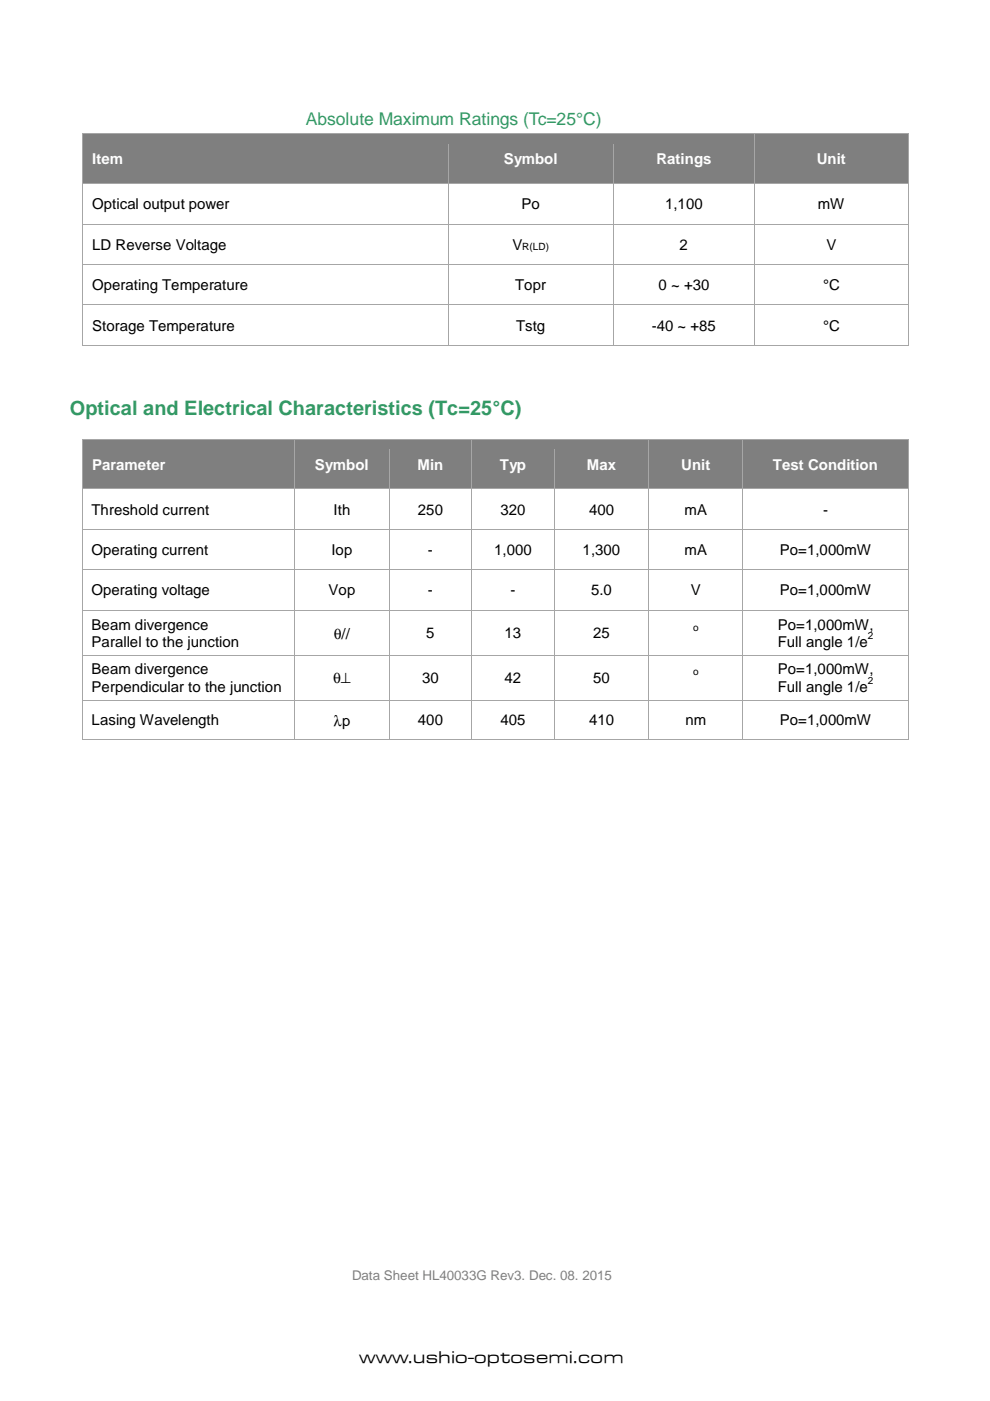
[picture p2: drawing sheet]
<svg xmlns="http://www.w3.org/2000/svg" width="210mm" height="297mm" viewBox="0 0 210 297" stroke-linecap="round" stroke-linejoin="round" font-family="sans-serif">
<defs><g id="words">
<text font-size="4.2" fill="#339965" x="14.8" y="87.9">Optical and Electrical Characteristics (Tc=25°C)</text>
<text font-size="3.7" fill="#339965" x="64.8" y="26.4">Absolute Maximum Ratings (Tc=25°C)</text>
<text font-size="3.7" x="76.2" y="288.9">www.ushio-optosemi.com</text>
<g font-size="3.2" fill="#fff">
<text x="19.6" y="34.8">Item</text>
<text x="106.8" y="34.8">Symbol</text>
<text x="139.2" y="34.8">Ratings</text>
<text x="173.2" y="34.8">Unit</text>
<text x="19.5" y="99.6">Parameter</text>
<text x="66.8" y="99.6">Symbol</text>
<text x="88.5" y="99.6">Min</text>
<text x="106" y="99.6">Typ</text>
<text x="124.4" y="99.6">Max</text>
<text x="144.4" y="99.6">Unit</text>
<text x="163.9" y="99.6">Test Condition</text>
</g>
<g font-size="3.2">
<text x="19.6" y="44.4">Optical output power</text>
<text x="110.6" y="44.4">Po</text>
<text x="141" y="44.4">1,100</text>
<text x="173.4" y="44.4">mW</text>
<text x="19.6" y="53">LD Reverse Voltage</text>
<text x="108.6" y="53">V</text>
<text x="144.1" y="53">2</text>
<text x="175.2" y="53">V</text>
<text x="19.6" y="61.5">Operating Temperature</text>
<text x="109.3" y="61.5">Topr</text>
<text x="139.6" y="61.5">0 ~ +30</text>
<text x="174.5" y="61.5">°C</text>
<text x="19.6" y="70.1">Storage Temperature</text>
<text x="109.4" y="70.1">Tstg</text>
<text x="138.2" y="70.1">-40 ~ +85</text>
<text x="174.5" y="70.1">°C</text>
<text x="19.4" y="109.1">Threshold current</text>
<text x="70.7" y="109.1">Ith</text>
<text x="88.6" y="109.1">250</text>
<text x="106.1" y="109.1">320</text>
<text x="124.9" y="109.1">400</text>
<text x="145.2" y="109.1">mA</text>
<text x="174.5" y="109.1">-</text>
<text x="19.4" y="117.7">Operating current</text>
<text x="70.3" y="117.7">Iop</text>
<text x="90.7" y="117.7">-</text>
<text x="104.8" y="117.7">1,000</text>
<text x="123.5" y="117.7">1,300</text>
<text x="145.2" y="117.7">mA</text>
<text x="165.4" y="117.7">Po=1,000mW</text>
<text x="19.4" y="126.2">Operating voltage</text>
<text x="69.7" y="126.2">Vop</text>
<text x="90.7" y="126.2">-</text>
<text x="108.2" y="126.2">-</text>
<text x="125.3" y="126.2">5.0</text>
<text x="146.5" y="126.2">V</text>
<text x="165.4" y="126.2">Po=1,000mW</text>
<text x="19.4" y="133.5">Beam divergence</text>
<text x="19.4" y="137.1">Parallel to the junction</text>
<text x="70.8" y="135.4">θ//</text>
<text x="90.3" y="135.3">5</text>
<text x="107" y="135.3">13</text>
<text x="125.8" y="135.3">25</text>
<text x="164.9" y="137.1">Full angle 1/e</text>
<text x="164.9" y="133.5">Po=1,000mW,</text>
<text x="19.4" y="143">Beam divergence</text>
<text x="164.9" y="143">Po=1,000mW,</text>
<text x="19.4" y="146.6">Perpendicular to the junction</text>
<text x="70.7" y="144.9">θ⊥</text>
<text x="89.5" y="144.8">30</text>
<text x="107" y="144.8">42</text>
<text x="125.8" y="144.8">50</text>
<text x="164.9" y="146.6">Full angle 1/e</text>
<text x="19.4" y="153.8">Lasing Wavelength</text>
<text x="70.7" y="153.9">λp</text>
<text x="88.6" y="153.8">400</text>
<text x="106.1" y="153.8">405</text>
<text x="124.9" y="153.8">410</text>
<text x="145.3" y="153.8">nm</text>
<text x="165.4" y="153.8">Po=1,000mW</text>
</g>
<text font-size="2.8" fill="#808080" x="74.6" y="271.4">Data Sheet HL40033G Rev3. Dec. 08. 2015</text>
<g font-size="2.1">
<text x="110.7" y="53">R(LD)</text>
<text x="146.9" y="133.7">o</text>
<text x="184" y="135.5">2</text>
<text x="146.9" y="143.2">o</text>
<text x="184" y="145">2</text>
</g>
</g></defs>
<g fill="#7f7f7f">
<path d="M17.6 28.4h77.3v10.5h-77.3z"/>
<path d="M19.6 30.5h73.4v6.3h-73.4z"/>
<path d="M95.1 28.4h34.8v10.5h-34.8z"/>
<path d="M97.1 30.5h30.9v6.3h-30.9z"/>
<path d="M130.1 28.4h29.8v10.5h-29.8z"/>
<path d="M132 30.5h26v6.3h-26z"/>
<path d="M160.1 28.4h32.3v10.5h-32.3z"/>
<path d="M162.1 30.5h28.4v6.3h-28.4z"/>
</g>
<path d="M17.5 28.3v2.2" fill="none" stroke="#a6a6a6" stroke-width=".21"/>
<path d="M17.4 28.3h.2v.1h-.2z" fill="#a6a6a6"/>
<path d="M17.6 28.4h77.4" fill="none" stroke="#a6a6a6" stroke-width=".21"/>
<path d="M17.6 28.4h77.4v2.1h-77.4z" fill="#7f7f7f"/>
<path d="M95 28.4v2.1" fill="none" stroke="#a6a6a6" stroke-width=".21"/>
<path d="M95 28.3h.1v.1h-.1z" fill="#a6a6a6"/>
<path d="M95.1 28.4h34.8" fill="none" stroke="#a6a6a6" stroke-width=".21"/>
<path d="M95.1 28.4h34.8v2.1h-34.8z" fill="#7f7f7f"/>
<path d="M130 28.4v2.1" fill="none" stroke="#a6a6a6" stroke-width=".21"/>
<path d="M129.9 28.3h.2v.1h-.2z" fill="#a6a6a6"/>
<path d="M130.1 28.4h29.8" fill="none" stroke="#a6a6a6" stroke-width=".21"/>
<path d="M130.1 28.4h29.8v2.1h-29.8z" fill="#7f7f7f"/>
<path d="M160 28.4v2.1" fill="none" stroke="#a6a6a6" stroke-width=".21"/>
<path d="M159.9 28.3h.2v.1h-.2z" fill="#a6a6a6"/>
<path d="M160.1 28.4h32.3" fill="none" stroke="#a6a6a6" stroke-width=".21"/>
<path d="M160.1 28.4h32.3v2.1h-32.3z" fill="#7f7f7f"/>
<path d="M192.5 28.3v2.2" fill="none" stroke="#a6a6a6" stroke-width=".21"/>
<path d="M192.4 28.3h.2v.1h-.2z" fill="#a6a6a6"/>
<path d="M17.5 36.8h77.5v2.1h-77.5z" fill="#7f7f7f"/>
<path d="M17.5 30.5v8.4" fill="none" stroke="#a6a6a6" stroke-width=".21"/>
<path d="M95 36.8h35v2.1h-35z" fill="#7f7f7f"/>
<path d="M95 30.5v8.4" fill="none" stroke="#a6a6a6" stroke-width=".21"/>
<path d="M130 36.8h30v2.1h-30z" fill="#7f7f7f"/>
<path d="M130 30.5v8.4" fill="none" stroke="#a6a6a6" stroke-width=".21"/>
<path d="M160 36.8h32.5v2.1h-32.5z" fill="#7f7f7f"/>
<path d="M160 30.5v8.4M192.5 30.5v8.4" fill="none" stroke="#a6a6a6" stroke-width=".21"/>
<path d="M17.4 38.9h.2v1.1h-.2z" fill="#a6a6a6"/>
<path d="M17.6 38.9h77.4" fill="none" stroke="#a6a6a6" stroke-width=".21"/>
<path d="M95 38.9h.1v1.1h-.1z" fill="#a6a6a6"/>
<path d="M95.1 38.9h34.8" fill="none" stroke="#a6a6a6" stroke-width=".21"/>
<path d="M129.9 38.9h.2v1.1h-.2z" fill="#a6a6a6"/>
<path d="M130.1 38.9h29.8" fill="none" stroke="#a6a6a6" stroke-width=".21"/>
<path d="M159.9 38.9h.2v1.1h-.2z" fill="#a6a6a6"/>
<path d="M160.1 38.9h32.3" fill="none" stroke="#a6a6a6" stroke-width=".21"/>
<path d="M192.4 38.9h.2v1.1h-.2z" fill="#a6a6a6"/>
<path d="M17.5 40v7.4M95 40v7.4M130 40v7.4M160 40v7.4M192.5 40v7.4" fill="none" stroke="#a6a6a6" stroke-width=".21"/>
<path d="M17.4 47.4h.2v1.2h-.2z" fill="#a6a6a6"/>
<path d="M17.6 47.5h77.4" fill="none" stroke="#a6a6a6" stroke-width=".21"/>
<path d="M95 47.4h.1v1.2h-.1z" fill="#a6a6a6"/>
<path d="M95.1 47.5h34.8" fill="none" stroke="#a6a6a6" stroke-width=".21"/>
<path d="M129.9 47.4h.2v1.2h-.2z" fill="#a6a6a6"/>
<path d="M130.1 47.5h29.8" fill="none" stroke="#a6a6a6" stroke-width=".21"/>
<path d="M159.9 47.4h.2v1.2h-.2z" fill="#a6a6a6"/>
<path d="M160.1 47.5h32.3" fill="none" stroke="#a6a6a6" stroke-width=".21"/>
<path d="M192.4 47.4h.2v1.2h-.2z" fill="#a6a6a6"/>
<path d="M17.5 48.6v7.4M95 48.6v7.4M130 48.6v7.4M160 48.6v7.4M192.5 48.6v7.4" fill="none" stroke="#a6a6a6" stroke-width=".21"/>
<path d="M17.4 56h.2v1.2h-.2z" fill="#a6a6a6"/>
<path d="M17.6 56.1h77.4" fill="none" stroke="#a6a6a6" stroke-width=".21"/>
<path d="M95 56h.1v1.2h-.1z" fill="#a6a6a6"/>
<path d="M95.1 56.1h34.8" fill="none" stroke="#a6a6a6" stroke-width=".21"/>
<path d="M129.9 56h.2v1.2h-.2z" fill="#a6a6a6"/>
<path d="M130.1 56.1h29.8" fill="none" stroke="#a6a6a6" stroke-width=".21"/>
<path d="M159.9 56h.2v1.2h-.2z" fill="#a6a6a6"/>
<path d="M160.1 56.1h32.3" fill="none" stroke="#a6a6a6" stroke-width=".21"/>
<path d="M192.4 56h.2v1.2h-.2z" fill="#a6a6a6"/>
<path d="M17.5 57.2v7.4M95 57.2v7.4M130 57.2v7.4M160 57.2v7.4M192.5 57.2v7.4" fill="none" stroke="#a6a6a6" stroke-width=".21"/>
<path d="M17.4 64.6h.2v1.1h-.2z" fill="#a6a6a6"/>
<path d="M17.6 64.6h77.4" fill="none" stroke="#a6a6a6" stroke-width=".21"/>
<path d="M95 64.6h.1v1.1h-.1z" fill="#a6a6a6"/>
<path d="M95.1 64.6h34.8" fill="none" stroke="#a6a6a6" stroke-width=".21"/>
<path d="M129.9 64.6h.2v1.1h-.2z" fill="#a6a6a6"/>
<path d="M130.1 64.6h29.8" fill="none" stroke="#a6a6a6" stroke-width=".21"/>
<path d="M159.9 64.6h.2v1.1h-.2z" fill="#a6a6a6"/>
<path d="M160.1 64.6h32.3" fill="none" stroke="#a6a6a6" stroke-width=".21"/>
<path d="M192.4 64.6h.2v1.1h-.2z" fill="#a6a6a6"/>
<path d="M17.5 65.7v7.5" fill="none" stroke="#a6a6a6" stroke-width=".21"/>
<path d="M17.4 73.2h.2v.1h-.2z" fill="#a6a6a6"/>
<path d="M17.6 73.2h77.4M95 65.7v7.5" fill="none" stroke="#a6a6a6" stroke-width=".21"/>
<path d="M95 73.2h.1v.1h-.1z" fill="#a6a6a6"/>
<path d="M95.1 73.2h34.8M130 65.7v7.5" fill="none" stroke="#a6a6a6" stroke-width=".21"/>
<path d="M129.9 73.2h.2v.1h-.2z" fill="#a6a6a6"/>
<path d="M130.1 73.2h29.8M160 65.7v7.5" fill="none" stroke="#a6a6a6" stroke-width=".21"/>
<path d="M159.9 73.2h.2v.1h-.2z" fill="#a6a6a6"/>
<path d="M160.1 73.2h32.3M192.5 65.7v7.5" fill="none" stroke="#a6a6a6" stroke-width=".21"/>
<path d="M192.4 73.2h.2v.1h-.2z" fill="#a6a6a6"/>
<g fill="#7f7f7f">
<path d="M17.6 93.3h44.8v10.3h-44.8z"/>
<path d="M19.5 95.2h41v6.4h-41z"/>
<path d="M62.6 93.3h19.8v10.3h-19.8z"/>
<path d="M64.5 95.2h16v6.4h-16z"/>
<path d="M82.6 93.3h17.3v10.3h-17.3z"/>
<path d="M84.5 95.2h13.5v6.4h-13.5z"/>
<path d="M100.1 93.3h17.3v10.3h-17.3z"/>
<path d="M102 95.2h13.5v6.4h-13.5z"/>
<path d="M117.6 93.3h19.9v10.3h-19.9z"/>
<path d="M119.5 95.2h16.1v6.4h-16.1z"/>
<path d="M137.6 93.3h19.8v10.3h-19.8z"/>
<path d="M139.5 95.2h16v6.4h-16z"/>
<path d="M157.6 93.3h34.8v10.3h-34.8z"/>
<path d="M159.5 95.2h31v6.4h-31z"/>
</g>
<path d="M17.5 93.1v2.1" fill="none" stroke="#a6a6a6" stroke-width=".21"/>
<path d="M17.4 93.1h.2v.2h-.2z" fill="#a6a6a6"/>
<path d="M17.6 93.2h44.8" fill="none" stroke="#a6a6a6" stroke-width=".21"/>
<path d="M17.6 93.3h44.8v1.9h-44.8z" fill="#7f7f7f"/>
<g fill="#a6a6a6">
<path d="M62.4 93.3h.2v1.9h-.2z"/>
<path d="M62.4 93.1h.2v.2h-.2z"/>
</g>
<path d="M62.6 93.2h19.8" fill="none" stroke="#a6a6a6" stroke-width=".21"/>
<path d="M62.6 93.3h19.8v1.9h-19.8z" fill="#7f7f7f"/>
<g fill="#a6a6a6">
<path d="M82.4 93.3h.2v1.9h-.2z"/>
<path d="M82.4 93.1h.2v.2h-.2z"/>
</g>
<path d="M82.6 93.2h17.3" fill="none" stroke="#a6a6a6" stroke-width=".21"/>
<path d="M82.6 93.3h17.3v1.9h-17.3z" fill="#7f7f7f"/>
<g fill="#a6a6a6">
<path d="M99.9 93.3h.2v1.9h-.2z"/>
<path d="M99.9 93.1h.2v.2h-.2z"/>
</g>
<path d="M100.1 93.2h17.3" fill="none" stroke="#a6a6a6" stroke-width=".21"/>
<path d="M100.1 93.3h17.3v1.9h-17.3z" fill="#7f7f7f"/>
<g fill="#a6a6a6">
<path d="M117.4 93.3h.2v1.9h-.2z"/>
<path d="M117.4 93.1h.2v.2h-.2z"/>
</g>
<path d="M117.6 93.2h19.9" fill="none" stroke="#a6a6a6" stroke-width=".21"/>
<path d="M117.6 93.3h19.9v1.9h-19.9z" fill="#7f7f7f"/>
<g fill="#a6a6a6">
<path d="M137.5 93.3h.1v1.9h-.1z"/>
<path d="M137.5 93.1h.1v.2h-.1z"/>
</g>
<path d="M137.6 93.2h19.8" fill="none" stroke="#a6a6a6" stroke-width=".21"/>
<path d="M137.6 93.3h19.8v1.9h-19.8z" fill="#7f7f7f"/>
<g fill="#a6a6a6">
<path d="M157.4 93.3h.2v1.9h-.2z"/>
<path d="M157.4 93.1h.2v.2h-.2z"/>
</g>
<path d="M157.6 93.2h34.8" fill="none" stroke="#a6a6a6" stroke-width=".21"/>
<path d="M157.6 93.3h34.8v1.9h-34.8z" fill="#7f7f7f"/>
<path d="M192.5 93.1v2.1" fill="none" stroke="#a6a6a6" stroke-width=".21"/>
<path d="M192.4 93.1h.2v.2h-.2z" fill="#a6a6a6"/>
<path d="M17.5 101.6h45v2h-45z" fill="#7f7f7f"/>
<path d="M17.5 95.2v8.4" fill="none" stroke="#a6a6a6" stroke-width=".21"/>
<path d="M62.5 101.6h20v2h-20z" fill="#7f7f7f"/>
<path d="M62.5 95.2v8.4" fill="none" stroke="#a6a6a6" stroke-width=".21"/>
<path d="M82.5 101.6h17.5v2h-17.5z" fill="#7f7f7f"/>
<path d="M82.5 95.2v8.4" fill="none" stroke="#a6a6a6" stroke-width=".21"/>
<path d="M100 101.6h17.5v2h-17.5z" fill="#7f7f7f"/>
<path d="M100 95.2v8.4" fill="none" stroke="#a6a6a6" stroke-width=".21"/>
<path d="M117.5 101.6h20v2h-20z" fill="#7f7f7f"/>
<path d="M117.5 95.2v8.4" fill="none" stroke="#a6a6a6" stroke-width=".21"/>
<path d="M137.5 101.6h20v2h-20z" fill="#7f7f7f"/>
<path d="M137.5 95.2v8.4" fill="none" stroke="#a6a6a6" stroke-width=".21"/>
<path d="M157.5 101.6h35v2h-35z" fill="#7f7f7f"/>
<path d="M157.5 95.2v8.4M192.5 95.2v8.4" fill="none" stroke="#a6a6a6" stroke-width=".21"/>
<path d="M17.4 103.6h.2v1.2h-.2z" fill="#a6a6a6"/>
<path d="M17.6 103.7h44.8" fill="none" stroke="#a6a6a6" stroke-width=".21"/>
<path d="M62.4 103.6h.2v1.2h-.2z" fill="#a6a6a6"/>
<path d="M62.6 103.7h19.8" fill="none" stroke="#a6a6a6" stroke-width=".21"/>
<path d="M82.4 103.6h.2v1.2h-.2z" fill="#a6a6a6"/>
<path d="M82.6 103.7h17.3" fill="none" stroke="#a6a6a6" stroke-width=".21"/>
<path d="M99.9 103.6h.2v1.2h-.2z" fill="#a6a6a6"/>
<path d="M100.1 103.7h17.3" fill="none" stroke="#a6a6a6" stroke-width=".21"/>
<path d="M117.4 103.6h.2v1.2h-.2z" fill="#a6a6a6"/>
<path d="M117.6 103.7h19.9" fill="none" stroke="#a6a6a6" stroke-width=".21"/>
<path d="M137.5 103.6h.1v1.2h-.1z" fill="#a6a6a6"/>
<path d="M137.6 103.7h19.8" fill="none" stroke="#a6a6a6" stroke-width=".21"/>
<path d="M157.4 103.6h.2v1.2h-.2z" fill="#a6a6a6"/>
<path d="M157.6 103.7h34.8" fill="none" stroke="#a6a6a6" stroke-width=".21"/>
<path d="M192.4 103.6h.2v1.2h-.2z" fill="#a6a6a6"/>
<path d="M17.5 104.8v7.4M62.5 104.8v7.4M82.5 104.8v7.4M100 104.8v7.4M117.5 104.8v7.4M137.5 104.8v7.4M157.5 104.8v7.4M192.5 104.8v7.4" fill="none" stroke="#a6a6a6" stroke-width=".21"/>
<path d="M17.4 112.2h.2v1.2h-.2z" fill="#a6a6a6"/>
<path d="M17.6 112.3h44.8" fill="none" stroke="#a6a6a6" stroke-width=".21"/>
<path d="M62.4 112.2h.2v1.2h-.2z" fill="#a6a6a6"/>
<path d="M62.6 112.3h19.8" fill="none" stroke="#a6a6a6" stroke-width=".21"/>
<path d="M82.4 112.2h.2v1.2h-.2z" fill="#a6a6a6"/>
<path d="M82.6 112.3h17.3" fill="none" stroke="#a6a6a6" stroke-width=".21"/>
<path d="M99.9 112.2h.2v1.2h-.2z" fill="#a6a6a6"/>
<path d="M100.1 112.3h17.3" fill="none" stroke="#a6a6a6" stroke-width=".21"/>
<path d="M117.4 112.2h.2v1.2h-.2z" fill="#a6a6a6"/>
<path d="M117.6 112.3h19.9" fill="none" stroke="#a6a6a6" stroke-width=".21"/>
<path d="M137.5 112.2h.1v1.2h-.1z" fill="#a6a6a6"/>
<path d="M137.6 112.3h19.8" fill="none" stroke="#a6a6a6" stroke-width=".21"/>
<path d="M157.4 112.2h.2v1.2h-.2z" fill="#a6a6a6"/>
<path d="M157.6 112.3h34.8" fill="none" stroke="#a6a6a6" stroke-width=".21"/>
<path d="M192.4 112.2h.2v1.2h-.2z" fill="#a6a6a6"/>
<path d="M17.5 113.4v7.3M62.5 113.4v7.3M82.5 113.4v7.3M100 113.4v7.3M117.5 113.4v7.3M137.5 113.4v7.3M157.5 113.4v7.3M192.5 113.4v7.3" fill="none" stroke="#a6a6a6" stroke-width=".21"/>
<path d="M17.4 120.7h.2v1.2h-.2z" fill="#a6a6a6"/>
<path d="M17.6 120.8h44.8" fill="none" stroke="#a6a6a6" stroke-width=".21"/>
<path d="M62.4 120.7h.2v1.2h-.2z" fill="#a6a6a6"/>
<path d="M62.6 120.8h19.8" fill="none" stroke="#a6a6a6" stroke-width=".21"/>
<path d="M82.4 120.7h.2v1.2h-.2z" fill="#a6a6a6"/>
<path d="M82.6 120.8h17.3" fill="none" stroke="#a6a6a6" stroke-width=".21"/>
<path d="M99.9 120.7h.2v1.2h-.2z" fill="#a6a6a6"/>
<path d="M100.1 120.8h17.3" fill="none" stroke="#a6a6a6" stroke-width=".21"/>
<path d="M117.4 120.7h.2v1.2h-.2z" fill="#a6a6a6"/>
<path d="M117.6 120.8h19.9" fill="none" stroke="#a6a6a6" stroke-width=".21"/>
<path d="M137.5 120.7h.1v1.2h-.1z" fill="#a6a6a6"/>
<path d="M137.6 120.8h19.8" fill="none" stroke="#a6a6a6" stroke-width=".21"/>
<path d="M157.4 120.7h.2v1.2h-.2z" fill="#a6a6a6"/>
<path d="M157.6 120.8h34.8" fill="none" stroke="#a6a6a6" stroke-width=".21"/>
<path d="M192.4 120.7h.2v1.2h-.2z" fill="#a6a6a6"/>
<path d="M17.5 121.9v7.4M62.5 121.9v7.4M82.5 121.9v7.4M100 121.9v7.4M117.5 121.9v7.4M137.5 121.9v7.4M157.5 121.9v7.4M192.5 121.9v7.4" fill="none" stroke="#a6a6a6" stroke-width=".21"/>
<path d="M17.4 129.3h.2v1.2h-.2z" fill="#a6a6a6"/>
<path d="M17.6 129.4h44.8" fill="none" stroke="#a6a6a6" stroke-width=".21"/>
<path d="M62.4 129.3h.2v1.2h-.2z" fill="#a6a6a6"/>
<path d="M62.6 129.4h19.8" fill="none" stroke="#a6a6a6" stroke-width=".21"/>
<path d="M82.4 129.3h.2v1.2h-.2z" fill="#a6a6a6"/>
<path d="M82.6 129.4h17.3" fill="none" stroke="#a6a6a6" stroke-width=".21"/>
<path d="M99.9 129.3h.2v1.2h-.2z" fill="#a6a6a6"/>
<path d="M100.1 129.4h17.3" fill="none" stroke="#a6a6a6" stroke-width=".21"/>
<path d="M117.4 129.3h.2v1.2h-.2z" fill="#a6a6a6"/>
<path d="M117.6 129.4h19.9" fill="none" stroke="#a6a6a6" stroke-width=".21"/>
<path d="M137.5 129.3h.1v1.2h-.1z" fill="#a6a6a6"/>
<path d="M137.6 129.4h19.8" fill="none" stroke="#a6a6a6" stroke-width=".21"/>
<path d="M157.4 129.3h.2v1.2h-.2z" fill="#a6a6a6"/>
<path d="M157.6 129.4h34.8" fill="none" stroke="#a6a6a6" stroke-width=".21"/>
<path d="M192.4 129.3h.2v1.2h-.2z" fill="#a6a6a6"/>
<path d="M17.5 130.5v8.4M62.5 130.5v8.4M82.5 130.5v8.4M100 130.5v8.4M117.5 130.5v8.4M137.5 130.5v8.4M157.5 130.5v8.4M192.5 130.5v8.4" fill="none" stroke="#a6a6a6" stroke-width=".21"/>
<path d="M17.4 138.9h.2v1.1h-.2z" fill="#a6a6a6"/>
<path d="M17.6 138.9h44.8" fill="none" stroke="#a6a6a6" stroke-width=".21"/>
<path d="M62.4 138.9h.2v1.1h-.2z" fill="#a6a6a6"/>
<path d="M62.6 138.9h19.8" fill="none" stroke="#a6a6a6" stroke-width=".21"/>
<path d="M82.4 138.9h.2v1.1h-.2z" fill="#a6a6a6"/>
<path d="M82.6 138.9h17.3" fill="none" stroke="#a6a6a6" stroke-width=".21"/>
<path d="M99.9 138.9h.2v1.1h-.2z" fill="#a6a6a6"/>
<path d="M100.1 138.9h17.3" fill="none" stroke="#a6a6a6" stroke-width=".21"/>
<path d="M117.4 138.9h.2v1.1h-.2z" fill="#a6a6a6"/>
<path d="M117.6 138.9h19.9" fill="none" stroke="#a6a6a6" stroke-width=".21"/>
<path d="M137.5 138.9h.1v1.1h-.1z" fill="#a6a6a6"/>
<path d="M137.6 138.9h19.8" fill="none" stroke="#a6a6a6" stroke-width=".21"/>
<path d="M157.4 138.9h.2v1.1h-.2z" fill="#a6a6a6"/>
<path d="M157.6 138.9h34.8" fill="none" stroke="#a6a6a6" stroke-width=".21"/>
<path d="M192.4 138.9h.2v1.1h-.2z" fill="#a6a6a6"/>
<path d="M17.5 140v8.4M62.5 140v8.4M82.5 140v8.4M100 140v8.4M117.5 140v8.4M137.5 140v8.4M157.5 140v8.4M192.5 140v8.4" fill="none" stroke="#a6a6a6" stroke-width=".21"/>
<path d="M17.4 148.4h.2v1.2h-.2z" fill="#a6a6a6"/>
<path d="M17.6 148.5h44.8" fill="none" stroke="#a6a6a6" stroke-width=".21"/>
<path d="M62.4 148.4h.2v1.2h-.2z" fill="#a6a6a6"/>
<path d="M62.6 148.5h19.8" fill="none" stroke="#a6a6a6" stroke-width=".21"/>
<path d="M82.4 148.4h.2v1.2h-.2z" fill="#a6a6a6"/>
<path d="M82.6 148.5h17.3" fill="none" stroke="#a6a6a6" stroke-width=".21"/>
<path d="M99.9 148.4h.2v1.2h-.2z" fill="#a6a6a6"/>
<path d="M100.1 148.5h17.3" fill="none" stroke="#a6a6a6" stroke-width=".21"/>
<path d="M117.4 148.4h.2v1.2h-.2z" fill="#a6a6a6"/>
<path d="M117.6 148.5h19.9" fill="none" stroke="#a6a6a6" stroke-width=".21"/>
<path d="M137.5 148.4h.1v1.2h-.1z" fill="#a6a6a6"/>
<path d="M137.6 148.5h19.8" fill="none" stroke="#a6a6a6" stroke-width=".21"/>
<path d="M157.4 148.4h.2v1.2h-.2z" fill="#a6a6a6"/>
<path d="M157.6 148.5h34.8" fill="none" stroke="#a6a6a6" stroke-width=".21"/>
<path d="M192.4 148.4h.2v1.2h-.2z" fill="#a6a6a6"/>
<path d="M17.5 149.6v7.2" fill="none" stroke="#a6a6a6" stroke-width=".21"/>
<path d="M17.4 156.8h.2v.1h-.2z" fill="#a6a6a6"/>
<path d="M17.6 156.8h44.8M62.5 149.6v7.2" fill="none" stroke="#a6a6a6" stroke-width=".21"/>
<path d="M62.4 156.8h.2v.1h-.2z" fill="#a6a6a6"/>
<path d="M62.6 156.8h19.8M82.5 149.6v7.2" fill="none" stroke="#a6a6a6" stroke-width=".21"/>
<path d="M82.4 156.8h.2v.1h-.2z" fill="#a6a6a6"/>
<path d="M82.6 156.8h17.3M100 149.6v7.2" fill="none" stroke="#a6a6a6" stroke-width=".21"/>
<path d="M99.9 156.8h.2v.1h-.2z" fill="#a6a6a6"/>
<path d="M100.1 156.8h17.3M117.5 149.6v7.2" fill="none" stroke="#a6a6a6" stroke-width=".21"/>
<path d="M117.4 156.8h.2v.1h-.2z" fill="#a6a6a6"/>
<path d="M117.6 156.8h19.9M137.5 149.6v7.2" fill="none" stroke="#a6a6a6" stroke-width=".21"/>
<path d="M137.5 156.8h.1v.1h-.1z" fill="#a6a6a6"/>
<path d="M137.6 156.8h19.8M157.5 149.6v7.2" fill="none" stroke="#a6a6a6" stroke-width=".21"/>
<path d="M157.4 156.8h.2v.1h-.2z" fill="#a6a6a6"/>
<path d="M157.6 156.8h34.8M192.5 149.6v7.2" fill="none" stroke="#a6a6a6" stroke-width=".21"/>
<path d="M192.4 156.8h.2v.1h-.2z" fill="#a6a6a6"/>
<use href="#words"/>
</svg>
